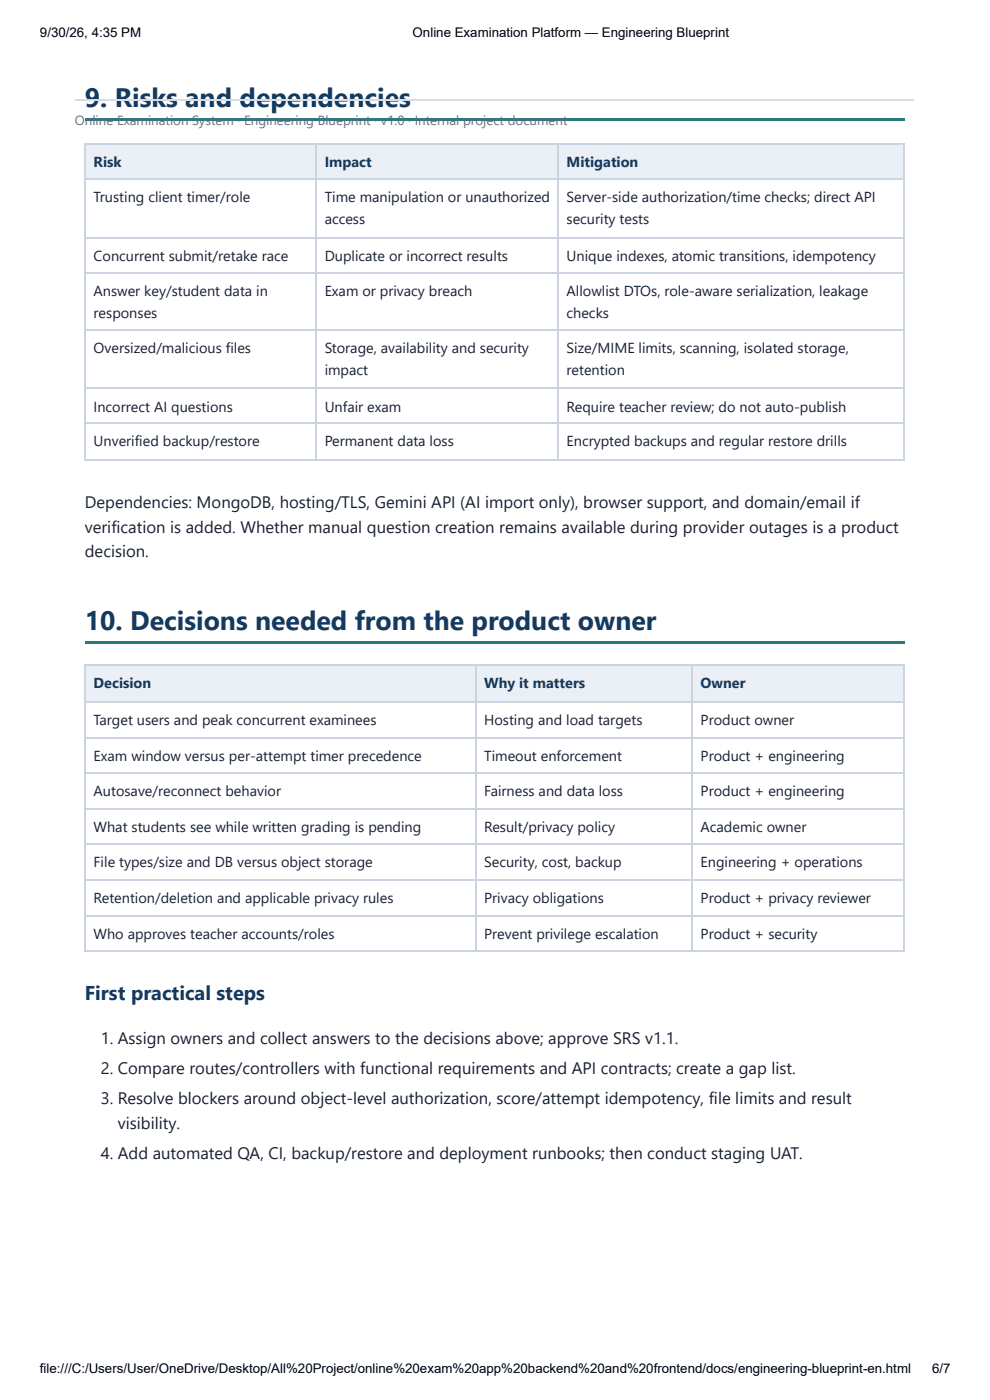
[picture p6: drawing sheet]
<svg xmlns="http://www.w3.org/2000/svg" width="210mm" height="297mm" viewBox="0 0 210 297" stroke-linecap="round" stroke-linejoin="round" font-family="sans-serif">
<defs><g id="words">
<g font-size="5.6" fill="#123b63">
<text x="18" y="22.8">9. Risks and dependencies</text>
<text x="18" y="133.6">10. Decisions needed from the product owner</text>
</g>
<text font-size="4.2" fill="#123b63" x="18" y="212.2">First practical steps</text>
<g font-size="3.5" fill="#172033">
<text x="18" y="107.7">Dependencies: MongoDB, hosting/TLS, Gemini API (AI import only), browser support, and domain/email if</text>
<text x="18" y="113">verification is added. Whether manual question creation remains available during provider outages is a product</text>
<text x="18" y="118.3">decision.</text>
<text x="21.4" y="221.5">1. Assign owners and collect answers to the decisions above; approve SRS v1.1.</text>
<text x="21.4" y="227.8">2. Compare routes/controllers with functional requirements and API contracts; create a gap list.</text>
<text x="21.4" y="234.2">3. Resolve blockers around object-level authorization, score/attempt idempotency, file limits and result</text>
<text x="25" y="239.4">visibility.</text>
<text x="21.4" y="245.8">4. Add automated QA, CI, backup/restore and deployment runbooks; then conduct staging UAT.</text>
</g>
<g font-size="3.1" fill="#123b63">
<text x="19.8" y="35.5">Risk</text>
<text x="68.8" y="35.5">Impact</text>
<text x="120.1" y="35.5">Mitigation</text>
<text x="19.8" y="146.1">Decision</text>
<text x="102.6" y="146.1">Why it matters</text>
<text x="148.5" y="146.1">Owner</text>
</g>
<g font-size="3.1" fill="#172033">
<text x="19.8" y="42.9">Trusting client timer/role</text>
<text x="68.8" y="42.9">Time manipulation or unauthorized</text>
<text x="68.8" y="47.6">access</text>
<text x="120.1" y="42.9">Server-side authorization/time checks; direct API</text>
<text x="120.1" y="47.6">security tests</text>
<text x="19.8" y="55.3">Concurrent submit/retake race</text>
<text x="68.8" y="55.3">Duplicate or incorrect results</text>
<text x="120.1" y="55.3">Unique indexes, atomic transitions, idempotency</text>
<text x="19.8" y="62.7">Answer key/student data in</text>
<text x="68.8" y="62.7">Exam or privacy breach</text>
<text x="120.1" y="62.7">Allowlist DTOs, role-aware serialization, leakage</text>
<text x="19.8" y="67.5">responses</text>
<text x="120.1" y="67.5">checks</text>
<text x="19.8" y="74.9">Oversized/malicious files</text>
<text x="68.8" y="74.9">Storage, availability and security</text>
<text x="120.1" y="74.9">Size/MIME limits, scanning, isolated storage,</text>
<text x="68.8" y="79.6">impact</text>
<text x="120.1" y="79.6">retention</text>
<text x="19.8" y="87.3">Incorrect AI questions</text>
<text x="68.8" y="87.3">Unfair exam</text>
<text x="120.1" y="87.3">Require teacher review; do not auto-publish</text>
<text x="19.8" y="94.7">Unverified backup/restore</text>
<text x="68.8" y="94.7">Permanent data loss</text>
<text x="120.1" y="94.7">Encrypted backups and regular restore drills</text>
<text x="19.8" y="153.7">Target users and peak concurrent examinees</text>
<text x="102.6" y="153.7">Hosting and load targets</text>
<text x="148.5" y="153.7">Product owner</text>
<text x="19.8" y="161.4">Exam window versus per-attempt timer precedence</text>
<text x="102.6" y="161.4">Timeout enforcement</text>
<text x="148.5" y="161.4">Product + engineering</text>
<text x="19.8" y="168.8">Autosave/reconnect behavior</text>
<text x="102.6" y="168.8">Fairness and data loss</text>
<text x="148.5" y="168.8">Product + engineering</text>
<text x="19.8" y="176.5">What students see while written grading is pending</text>
<text x="102.6" y="176.5">Result/privacy policy</text>
<text x="148.5" y="176.5">Academic owner</text>
<text x="19.8" y="183.9">File types/size and DB versus object storage</text>
<text x="102.6" y="183.9">Security, cost, backup</text>
<text x="148.5" y="183.9">Engineering + operations</text>
<text x="19.8" y="191.6">Retention/deletion and applicable privacy rules</text>
<text x="102.6" y="191.6">Privacy obligations</text>
<text x="148.5" y="191.6">Product + privacy reviewer</text>
<text x="19.8" y="199.2">Who approves teacher accounts/roles</text>
<text x="102.6" y="199.2">Prevent privilege escalation</text>
<text x="148.5" y="199.2">Product + security</text>
</g>
<g font-size="2.8">
<text x="8.5" y="7.9">9/30/26, 4:35 PM</text>
<text x="87.5" y="7.9">Online Examination Platform — Engineering Blueprint</text>
<text x="8.5" y="291.3">file:///C:/Users/User/OneDrive/Desktop/All%20Project/online%20exam%20app%20backend%20and%20frontend/docs/engineering-blueprint-en.html</text>
<text x="197.6" y="291.3">6/7</text>
</g>
<text font-size="2.8" fill="#607086" x="15.9" y="26.5">Online Examination System · Engineering Blueprint · v1.0 · Internal project document</text>
</g></defs>
<path d="M18 25.1h173.8v.6h-173.8z" fill="#2b7a78"/>
<g fill="#eaf0f6">
<path d="M18.3 30.4h48.9v7.7h-48.9z"/>
<path d="M67.2 30.4h51.1v7.7h-51.1z"/>
<path d="M118.3 30.4h73.5v7.7h-73.5z"/>
</g>
<path d="M18 30.6h173.8M18 38h173.8M18.1 30.4v67.2M67.1 30.4v67.2M118.4 30.4v67.2M191.7 30.4v67.2M18 50.4h173.8M18 57.8h173.8M18 70h173.8M18 82.4h173.8M18 89.8h173.8M18 97.5h173.8" fill="none" stroke="#cbd5e1" stroke-width=".26"/>
<path d="M18 136h173.8v.5h-173.8z" fill="#2b7a78"/>
<g fill="#eaf0f6">
<path d="M18.3 141.3h82.5v7.4h-82.5z"/>
<path d="M100.8 141.3h46v7.4h-46z"/>
<path d="M146.8 141.3h45v7.4h-45z"/>
</g>
<g fill="none" stroke="#cbd5e1" stroke-width=".26">
<path d="M18 141.2h173.8M18 148.8h173.8M18 156.5h173.8M18.1 141v60.9M100.9 141v60.9M146.7 141v60.9M191.7 141v60.9M18 163.9h173.8M18 171.6h173.8M18 179h173.8M18 186.7h173.8M18 194.3h173.8"/>
<path d="M18 201.7h173.8"/>
</g>
<path d="M15.9 21.3h177.8" fill="none" stroke="#d4dde7" stroke-width=".26"/>
<use href="#words"/>
</svg>
